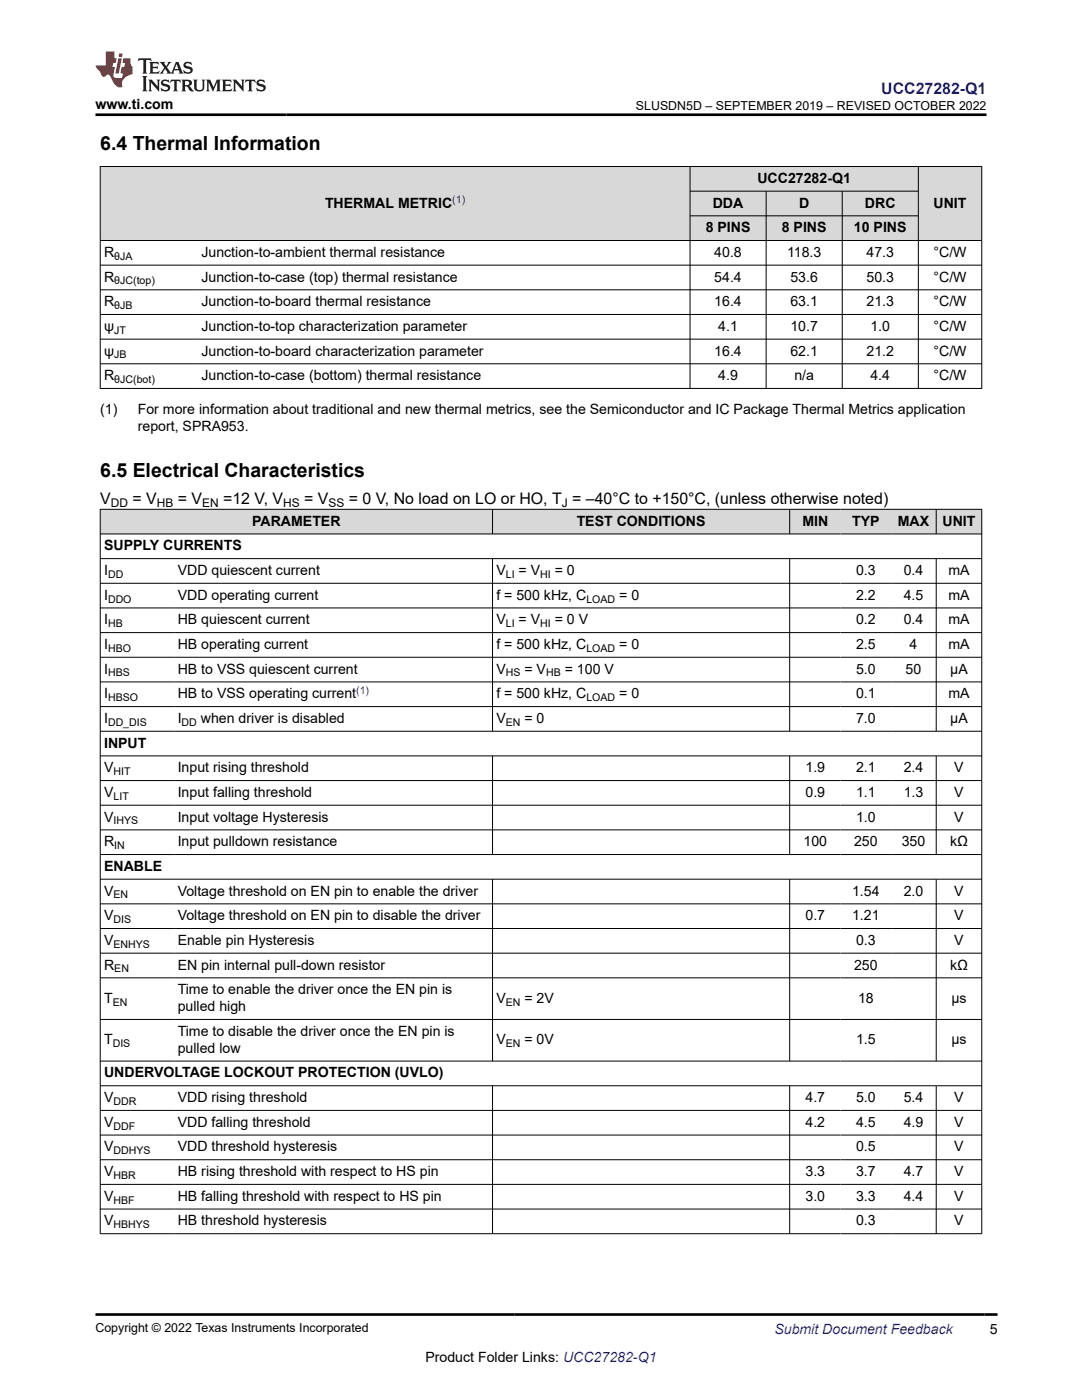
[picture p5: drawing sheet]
<svg xmlns="http://www.w3.org/2000/svg" width="216mm" height="279mm" viewBox="0 0 216 279" stroke-linecap="round" stroke-linejoin="round" font-family="sans-serif">
<defs><g id="words">
<g font-size="3.9">
<text x="20" y="29.9">6.4 Thermal Information</text>
<text x="20" y="95.2">6.5 Electrical Characteristics</text>
</g>
<text font-size="3.2" fill="#00f" x="175.9" y="18.7">UCC27282-Q1</text>
<g font-size="3.2">
<text x="20" y="100.6">V</text>
<text x="26.4" y="100.6">= V</text>
<text x="35.5" y="100.6">= V</text>
<text x="44.5" y="100.6">=12 V, V</text>
<text x="60.7" y="100.6">= V</text>
<text x="69.6" y="100.6">= 0 V, No load on LO or HO, T = –40°C to +150°C, (unless otherwise noted)</text>
</g>
<g font-size="2.8">
<text x="19" y="21.8">www.ti.com</text>
<text x="64.9" y="41.4">THERMAL METRIC</text>
<text x="142.2" y="41.4">DDA</text>
<text x="151.1" y="36.5">UCC27282-Q1</text>
<text x="159.4" y="41.4">D</text>
<text x="172.6" y="41.4">DRC</text>
<text x="186.3" y="41.4">UNIT</text>
<text x="140.8" y="46.3">8 PINS</text>
<text x="156" y="46.3">8 PINS</text>
<text x="170.4" y="46.3">10 PINS</text>
<text x="20.8" y="51.3">R</text>
<text x="40.2" y="51.3">Junction-to-ambient thermal resistance</text>
<text x="142.5" y="51.3">40.8</text>
<text x="157" y="51.3">118.3</text>
<text x="172.9" y="51.3">47.3</text>
<text x="186.3" y="51.3">°C/W</text>
<text x="20.8" y="56.2">R</text>
<text x="40.2" y="56.2">Junction-to-case (top) thermal resistance</text>
<text x="142.5" y="56.2">54.4</text>
<text x="157.7" y="56.2">53.6</text>
<text x="172.9" y="56.2">50.3</text>
<text x="186.3" y="56.2">°C/W</text>
<text x="20.8" y="61.1">R</text>
<text x="40.2" y="61.1">Junction-to-board thermal resistance</text>
<text x="142.5" y="61.1">16.4</text>
<text x="157.7" y="61.1">63.1</text>
<text x="172.9" y="61.1">21.3</text>
<text x="186.3" y="61.1">°C/W</text>
<text x="20.8" y="66">ψ</text>
<text x="20.8" y="71">ψ</text>
<text x="40.2" y="66">Junction-to-top characterization parameter</text>
<text x="40.2" y="71">Junction-to-board characterization parameter</text>
<text x="142.5" y="71">16.4</text>
<text x="143.3" y="66">4.1</text>
<text x="157.7" y="66">10.7</text>
<text x="157.7" y="71">62.1</text>
<text x="172.9" y="71">21.2</text>
<text x="173.7" y="66">1.0</text>
<text x="186.3" y="66">°C/W</text>
<text x="186.3" y="71">°C/W</text>
<text x="20.8" y="75.9">R</text>
<text x="40.2" y="75.9">Junction-to-case (bottom) thermal resistance</text>
<text x="143.3" y="75.9">4.9</text>
<text x="158.5" y="75.9">n/a</text>
<text x="173.7" y="75.9">4.4</text>
<text x="186.3" y="75.9">°C/W</text>
<text x="20" y="82.7">(1)</text>
<text x="27.5" y="82.7">For more information about traditional and new thermal metrics, see the Semiconductor and IC Package Thermal Metrics application</text>
<text x="27.5" y="86.1">report, SPRA953.</text>
<text x="50.3" y="104.9">PARAMETER</text>
<text x="115.1" y="104.9">TEST CONDITIONS</text>
<text x="160.1" y="104.9">MIN</text>
<text x="170" y="104.9">TYP</text>
<text x="179.1" y="104.9">MAX</text>
<text x="188.1" y="104.9">UNIT</text>
<text x="20.8" y="109.8">SUPPLY CURRENTS</text>
<text x="20.8" y="114.8">I</text>
<text x="20.8" y="119.7">I</text>
<text x="35.5" y="114.8">VDD quiescent current</text>
<text x="35.5" y="119.7">VDD operating current</text>
<text x="99" y="114.8">V</text>
<text x="99" y="119.7">f = 500 kHz, C</text>
<text x="103.5" y="114.8">= V</text>
<text x="110.7" y="114.8">= 0</text>
<text x="123.6" y="119.7">= 0</text>
<text x="170.8" y="114.8">0.3</text>
<text x="170.8" y="119.7">2.2</text>
<text x="180.3" y="114.8">0.4</text>
<text x="180.3" y="119.7">4.5</text>
<text x="189.2" y="114.8">mA</text>
<text x="189.2" y="119.7">mA</text>
<text x="20.8" y="124.6">I</text>
<text x="35.5" y="124.6">HB quiescent current</text>
<text x="99" y="124.6">V</text>
<text x="103.5" y="124.6">= V</text>
<text x="110.7" y="124.6">= 0 V</text>
<text x="170.8" y="124.6">0.2</text>
<text x="180.3" y="124.6">0.4</text>
<text x="189.2" y="124.6">mA</text>
<text x="20.8" y="129.5">I</text>
<text x="35.5" y="129.5">HB operating current</text>
<text x="99" y="129.5">f = 500 kHz, C</text>
<text x="123.6" y="129.5">= 0</text>
<text x="170.8" y="129.5">2.5</text>
<text x="181.5" y="129.5">4</text>
<text x="189.2" y="129.5">mA</text>
<text x="20.8" y="134.4">I</text>
<text x="35.5" y="134.4">HB to VSS quiescent current</text>
<text x="99" y="134.4">V</text>
<text x="104.7" y="134.4">= V</text>
<text x="112.7" y="134.4">= 100 V</text>
<text x="170.8" y="134.4">5.0</text>
<text x="180.7" y="134.4">50</text>
<text x="189.6" y="134.4">μA</text>
<text x="20.8" y="139.4">I</text>
<text x="35.5" y="139.4">HB to VSS operating current</text>
<text x="99" y="139.4">f = 500 kHz, C</text>
<text x="123.6" y="139.4">= 0</text>
<text x="170.8" y="139.4">0.1</text>
<text x="189.2" y="139.4">mA</text>
<text x="20.8" y="144.3">I</text>
<text x="20.8" y="149.2">INPUT</text>
<text x="35.5" y="144.3">I</text>
<text x="40.1" y="144.3">when driver is disabled</text>
<text x="99" y="144.3">V</text>
<text x="104.7" y="144.3">= 0</text>
<text x="170.8" y="144.3">7.0</text>
<text x="189.6" y="144.3">μA</text>
<text x="20.8" y="154.1">V</text>
<text x="35.5" y="154.1">Input rising threshold</text>
<text x="160.7" y="154.1">1.9</text>
<text x="170.8" y="154.1">2.1</text>
<text x="180.3" y="154.1">2.4</text>
<text x="190.4" y="154.1">V</text>
<text x="20.8" y="159.1">V</text>
<text x="35.5" y="159.1">Input falling threshold</text>
<text x="160.7" y="159.1">0.9</text>
<text x="170.8" y="159.1">1.1</text>
<text x="180.3" y="159.1">1.3</text>
<text x="190.4" y="159.1">V</text>
<text x="20.8" y="164">V</text>
<text x="35.5" y="164">Input voltage Hysteresis</text>
<text x="170.8" y="164">1.0</text>
<text x="190.4" y="164">V</text>
<text x="20.8" y="168.9">R</text>
<text x="20.8" y="173.8">ENABLE</text>
<text x="35.5" y="168.9">Input pulldown resistance</text>
<text x="160.3" y="168.9">100</text>
<text x="170.4" y="168.9">250</text>
<text x="179.9" y="168.9">350</text>
<text x="189.6" y="168.9">kΩ</text>
<text x="20.8" y="178.7">V</text>
<text x="35.5" y="178.7">Voltage threshold on EN pin to enable the driver</text>
<text x="170" y="178.7">1.54</text>
<text x="180.3" y="178.7">2.0</text>
<text x="190.4" y="178.7">V</text>
<text x="20.8" y="183.7">V</text>
<text x="35.5" y="183.7">Voltage threshold on EN pin to disable the driver</text>
<text x="160.7" y="183.7">0.7</text>
<text x="170" y="183.7">1.21</text>
<text x="190.4" y="183.7">V</text>
<text x="20.8" y="188.6">V</text>
<text x="35.5" y="188.6">Enable pin Hysteresis</text>
<text x="170.8" y="188.6">0.3</text>
<text x="190.4" y="188.6">V</text>
<text x="20.8" y="193.5">R</text>
<text x="35.5" y="193.5">EN pin internal pull-down resistor</text>
<text x="170.4" y="193.5">250</text>
<text x="189.6" y="193.5">kΩ</text>
<text x="20.8" y="200.1">T</text>
<text x="35.5" y="198.4">Time to enable the driver once the EN pin is</text>
<text x="35.5" y="201.8">pulled high</text>
<text x="99" y="200.1">V</text>
<text x="104.7" y="200.1">= 2V</text>
<text x="171.2" y="200.1">18</text>
<text x="189.8" y="200.1">μs</text>
<text x="20.8" y="208.4">T</text>
<text x="35.5" y="206.7">Time to disable the driver once the EN pin is</text>
<text x="99" y="208.4">V</text>
<text x="104.7" y="208.4">= 0V</text>
<text x="170.8" y="208.4">1.5</text>
<text x="189.8" y="208.4">μs</text>
<text x="20.8" y="215">UNDERVOLTAGE LOCKOUT PROTECTION (UVLO)</text>
<text x="35.5" y="210.1">pulled low</text>
<text x="20.8" y="220">V</text>
<text x="35.5" y="220">VDD rising threshold</text>
<text x="160.7" y="220">4.7</text>
<text x="170.8" y="220">5.0</text>
<text x="180.3" y="220">5.4</text>
<text x="190.4" y="220">V</text>
<text x="20.8" y="224.9">V</text>
<text x="35.5" y="224.9">VDD falling threshold</text>
<text x="160.7" y="224.9">4.2</text>
<text x="170.8" y="224.9">4.5</text>
<text x="180.3" y="224.9">4.9</text>
<text x="190.4" y="224.9">V</text>
<text x="20.8" y="229.8">V</text>
<text x="35.5" y="229.8">VDD threshold hysteresis</text>
<text x="170.8" y="229.8">0.5</text>
<text x="190.4" y="229.8">V</text>
<text x="20.8" y="234.7">V</text>
<text x="20.8" y="239.6">V</text>
<text x="35.5" y="234.7">HB rising threshold with respect to HS pin</text>
<text x="35.5" y="239.6">HB falling threshold with respect to HS pin</text>
<text x="160.7" y="234.7">3.3</text>
<text x="160.7" y="239.6">3.0</text>
<text x="170.8" y="234.7">3.7</text>
<text x="170.8" y="239.6">3.3</text>
<text x="180.3" y="234.7">4.7</text>
<text x="180.3" y="239.6">4.4</text>
<text x="190.4" y="234.7">V</text>
<text x="190.4" y="239.6">V</text>
<text x="20.8" y="244.6">V</text>
<text x="35.5" y="244.6">HB threshold hysteresis</text>
<text x="170.8" y="244.6">0.3</text>
<text x="190.4" y="244.6">V</text>
<text x="197.5" y="266.1">5</text>
<text x="84.9" y="271.7">Product Folder Links: UCC27282-Q1</text>
</g>
<text font-size="2.8" fill="#00f" x="154.5" y="266.2">Submit Document Feedback</text>
<g font-size="2.5">
<text x="126.9" y="21.9">SLUSDN5D – SEPTEMBER 2019 – REVISED OCTOBER 2022</text>
<text x="19" y="265.9">Copyright © 2022 Texas Instruments Incorporated</text>
</g>
<g font-size="2.4">
<text x="22.1" y="101.2">DD</text>
<text x="31.3" y="101.2">HB</text>
<text x="40.3" y="101.2">EN</text>
<text x="56.5" y="101.2">HS</text>
<text x="65.5" y="101.2">SS</text>
<text x="112.1" y="101.2">J</text>
</g>
<g font-size="2.1" fill="#00f">
<text x="90.3" y="40.5">(1)</text>
<text x="71.1" y="138.4">(1)</text>
</g>
<g font-size="2.1">
<text x="22.8" y="51.8">θJA</text>
<text x="22.8" y="56.8">θJC(top)</text>
<text x="22.8" y="61.7">θJB</text>
<text x="22.8" y="66.6">JT</text>
<text x="22.8" y="71.5">JB</text>
<text x="22.8" y="76.4">θJC(bot)</text>
<text x="21.6" y="115.3">DD</text>
<text x="100.9" y="115.3">LI</text>
<text x="107.8" y="115.3">HI</text>
<text x="21.6" y="120.2">DDO</text>
<text x="21.6" y="125.2">HB</text>
<text x="100.9" y="125.2">LI</text>
<text x="107.8" y="125.2">HI</text>
<text x="117" y="120.2">LOAD</text>
<text x="21.6" y="130.1">HBO</text>
<text x="117" y="130.1">LOAD</text>
<text x="21.6" y="135">HBS</text>
<text x="100.9" y="135">HS</text>
<text x="109" y="135">HB</text>
<text x="21.6" y="139.9">HBSO</text>
<text x="117" y="139.9">LOAD</text>
<text x="21.6" y="144.9">DD_DIS</text>
<text x="36.2" y="144.9">DD</text>
<text x="100.9" y="144.9">EN</text>
<text x="22.6" y="154.7">HIT</text>
<text x="22.6" y="159.6">LIT</text>
<text x="22.6" y="164.5">IHYS</text>
<text x="22.8" y="169.5">IN</text>
<text x="22.6" y="179.3">EN</text>
<text x="22.6" y="184.2">DIS</text>
<text x="22.6" y="189.1">ENHYS</text>
<text x="22.8" y="194.1">EN</text>
<text x="22.5" y="200.7">EN</text>
<text x="100.9" y="200.7">EN</text>
<text x="22.5" y="209">DIS</text>
<text x="100.9" y="209">EN</text>
<text x="22.6" y="220.5">DDR</text>
<text x="22.6" y="225.4">DDF</text>
<text x="22.6" y="230.4">DDHYS</text>
<text x="22.6" y="235.3">HBR</text>
<text x="22.6" y="240.2">HBF</text>
<text x="22.6" y="245.1">HBHYS</text>
</g>
</g></defs>
<g fill="#d8d8d8">
<path d="M20 33.2h175.9v5h-175.9z" fill-rule="evenodd"/>
<path d="M20.1 33.3h117.5v14.6h-117.5z" fill-rule="evenodd"/>
<path d="M137.8 33.3h45.4v4.8h-45.4z" fill-rule="evenodd"/>
<path d="M183.3 33.3h12.5v14.6h-12.5z" fill-rule="evenodd"/>
<path d="M137.8 38.2h15v4.8h-15z" fill-rule="evenodd"/>
<path d="M152.9 38.2h15.1v4.8h-15.1z" fill-rule="evenodd"/>
<path d="M168.1 38.2h15.1v4.8h-15.1z" fill-rule="evenodd"/>
<path d="M137.8 43.1h15v4.8h-15z" fill-rule="evenodd"/>
<path d="M152.9 43.1h15.1v4.8h-15.1z" fill-rule="evenodd"/>
<path d="M168.1 43.1h15.1v4.8h-15.1z" fill-rule="evenodd"/>
</g>
<g fill="none" stroke="#000" stroke-width=".2">
<path d="M19.9 33.2h176.1M20 33.2v44.4M137.7 33.2v44.4M137.7 38.2h45.6M152.9 38.2v39.4M168.1 38.2v39.4M183.2 33.2v44.4M195.9 33.2v44.4M19.9 48h176.1M19.9 52.9h176.1M19.9 57.8h176.1M137.7 43.1h45.6"/>
<path d="M19.9 62.8h176.1M19.9 67.7h176.1M19.9 72.6h176.1M19.9 77.5h176.1"/>
</g>
<g fill="#d8d8d8">
<path d="M20 101.6h175.9v5h-175.9z" fill-rule="evenodd"/>
<path d="M20.1 101.7h78.1v4.8h-78.1z" fill-rule="evenodd"/>
<path d="M98.3 101.7h59.2v4.8h-59.2z" fill-rule="evenodd"/>
<path d="M157.6 101.7h10.1v4.8h-10.1z" fill-rule="evenodd"/>
<path d="M167.7 101.7h10.1v4.8h-10.1z" fill-rule="evenodd"/>
<path d="M177.8 101.7h9v4.8h-9z" fill-rule="evenodd"/>
<path d="M186.9 101.7h8.9v4.8h-8.9z" fill-rule="evenodd"/>
</g>
<g fill="none" stroke="#000" stroke-width=".2">
<path d="M19.9 101.6h176.1M19.9 106.6h176.1M19.9 111.5h176.1M19.9 116.4h176.1M20 101.6v144.7M98.3 101.6v5M98.3 111.5v34.5M157.6 101.6v5M157.6 111.5v34.5M186.8 101.6v5M186.8 111.5v34.5M195.9 101.6v144.7"/>
<path d="M19.9 121.3h176.1M19.9 126.3h176.1M19.9 131.2h176.1M19.9 136.1h176.1M19.9 141h176.1M19.9 145.9h176.1M19.9 150.9h176.1M19.9 155.8h176.1M98.3 150.9v19.7M157.6 150.9v19.7M186.8 150.9v19.7M19.9 160.7h176.1"/>
<path d="M19.9 165.6h176.1M19.9 170.5h176.1M19.9 175.5h176.1M98.3 175.5v36.3M157.6 175.5v36.3M186.8 175.5v36.3M19.9 180.4h176.1M19.9 185.3h176.1M19.9 190.2h176.1M19.9 195.1h176.1M19.9 203.5h176.1M19.9 211.8h176.1"/>
<path d="M19.9 216.7h176.1M98.3 216.7v29.6M157.6 216.7v29.6M186.8 216.7v29.6M19.9 221.6h176.1M19.9 226.5h176.1M19.9 231.4h176.1M19.9 236.4h176.1M19.9 241.3h176.1M19.9 246.2h176.1"/>
</g>
<path d="M27.7 11.6l-.2 .6 .5-.2h.6v.1v2.2l-.2 .4h1l-.2-.4v-2.2v-.1h.5l.5 .2-.1-.6zM29.8 12.4l.2 .3v1.6l-.2 .4h1.9l.1-.6a1.08 1.08 0 0 1-1.3 .2v-.7h.6l.4 .2v-.7l-.4 .2h-.6v-.5l.2-.2a1 1 0 0 1 1 .3l-.1-.5zM31.8 12.4l1 1.1-1 1.2h.9l-.2-.2 .4-.8 .5 .8-.2 .2h1.6l-.2-.2 .1-.5h1l.1 .5-.1 .2h.9l-.2-.4-.8-1.9h-.5l-1 2.1-.8-1.1 .9-1h-.8l.2 .2-.5 .6-.3-.6 .1-.2zM35.2 12.8l.4 1h-.8zM36.8 12.5a.65 .65 0 0 0-.2 .7 .65 .65 0 0 0 .6 .5l.7 .1 .1 .3a.79 .79 0 0 1-.7 .4 .79 .79 0 0 1-.7-.5l.1 .7 .2-.1a.93 .93 0 0 0 1.1 0 .93 .93 0 0 0 .4-.9 1.46 1.46 0 0 0-1.2-.6l-.1-.3a1.09 1.09 0 0 1 1.2 .2l-.2-.6-.1 .1-.6-.2zM28.4 15.2l.2 .4v2.2l-.2 .4h1l-.2-.4v-2.2l.2-.4zM29.6 15.9l.2 .4v1.5l-.2 .4h.8l-.3-.4v-1.3l1.7 1.8v-2l.2-.4h-.8l.2 .2 .1 1.1-1.2-1.3zM32.3 16a.65 .65 0 0 0-.2 .8 .65 .65 0 0 0 .7 .4l.6 .2 .1 .2a.79 .79 0 0 1-.7 .4 .79 .79 0 0 1-.7-.5l.1 .7 .2-.1a.93 .93 0 0 0 1.1 .1 .93 .93 0 0 0 .4-1 1.46 1.46 0 0 0-1.2-.5l-.1-.4a1.09 1.09 0 0 1 1.2 .2l-.2-.6-.1 .1-.6-.1zM34.1 15.9l-.1 .6a.63 .63 0 0 1 .7-.3l.1 1.6-.3 .4h1l-.2-.4v-1.6a.66 .66 0 0 1 .8 .3l-.1-.6zM36.2 15.9l.2 .4v1.5l-.2 .4h.9l-.2-.2v-.7h.5l.1 .2a.79 .79 0 0 0 1.2 .6l-1-.9a.61 .61 0 0 0 .6-.6 .61 .61 0 0 0-.5-.7zM36.9 16.2h.2a.47 .47 0 0 1 .5 .1 .47 .47 0 0 1 .1 .5l-.2 .1-.6 .1zM38.5 15.9l.2 .2a2.27 2.27 0 0 0 .4 2 1.04 1.04 0 0 0 1.7-.7v-1.3l.2-.2h-.8l.2 .4v1.1a.6 .6 0 0 1-.6 .6 .6 .6 0 0 1-.6-.6v-1.1l.3-.4zM41.1 15.9l.2 .4v1.5l-.2 .4h.7l-.2-.4v-1.4l.9 1.9 .8-1.9v1.4l-.2 .4h1l-.3-.4v-1.5l.3-.4h-.8l-.7 1.5-.7-1.5zM44.3 15.9l.2 .4v1.5l-.2 .4h1.9l.1-.6a1.09 1.09 0 0 1-1.3 .2v-.7h.6l.4 .2v-.6l-.4 .2h-.6v-.6l.2-.1a1.01 1.01 0 0 1 1 .3l-.1-.6zM46.4 15.9l.3 .4v1.5l-.3 .4h.8l-.2-.4v-1.3l1.6 1.8v-2l.2-.4h-.7l.2 .2v1.1l-1.2-1.3zM49 15.9l-.1 .6a.63 .63 0 0 1 .8-.3v1.6l-.3 .4h1l-.2-.4v-1.6a.66 .66 0 0 1 .8 .3l-.1-.6zM51.4 16a.65 .65 0 0 0-.2 .8 .65 .65 0 0 0 .6 .4l.6 .2 .2 .2a.79 .79 0 0 1-.8 .4 .79 .79 0 0 1-.6-.5l.1 .7 .2-.1a.93 .93 0 0 0 1 .1 .93 .93 0 0 0 .5-1 1.46 1.46 0 0 0-1.3-.5l-.1-.4a1.09 1.09 0 0 1 1.3 .2l-.2-.6-.2 .1-.5-.1z" fill="#231f20"/>
<path d="M21.1 10.3v2.7h-2.1l.1 .4 .9 1a.95 .95 0 0 0 .9 .9 .59 .59 0 0 1 .6-.4 .59 .59 0 0 1 .5 .3l.4 .8a1.59 1.59 0 0 0 2.1 1.4 1.61 1.61 0 0 1 1-2.3l1-.3-.1-1.5a1.59 1.59 0 0 1-.4-1.7h-1.4l-.2 .9h.5l-.1 .9h-.5l-.2 .9v.3l.4 .1-.2 .9h-.6a.73 .73 0 0 1-1.1-.7l.3-1.5h-.5l.2-.9h.5l.2-.9h-.5v-1.3zM23.6 11.6l-.6 3.1h.7l.6-3.1zM23.8 10.7l-.1 .6h.7l.1-.6z" fill="#ed1c24"/>
<path d="M19 22.9h177.8M19 262.3h180" fill="none" stroke="#000" stroke-width=".53"/>
<use href="#words"/>
</svg>
